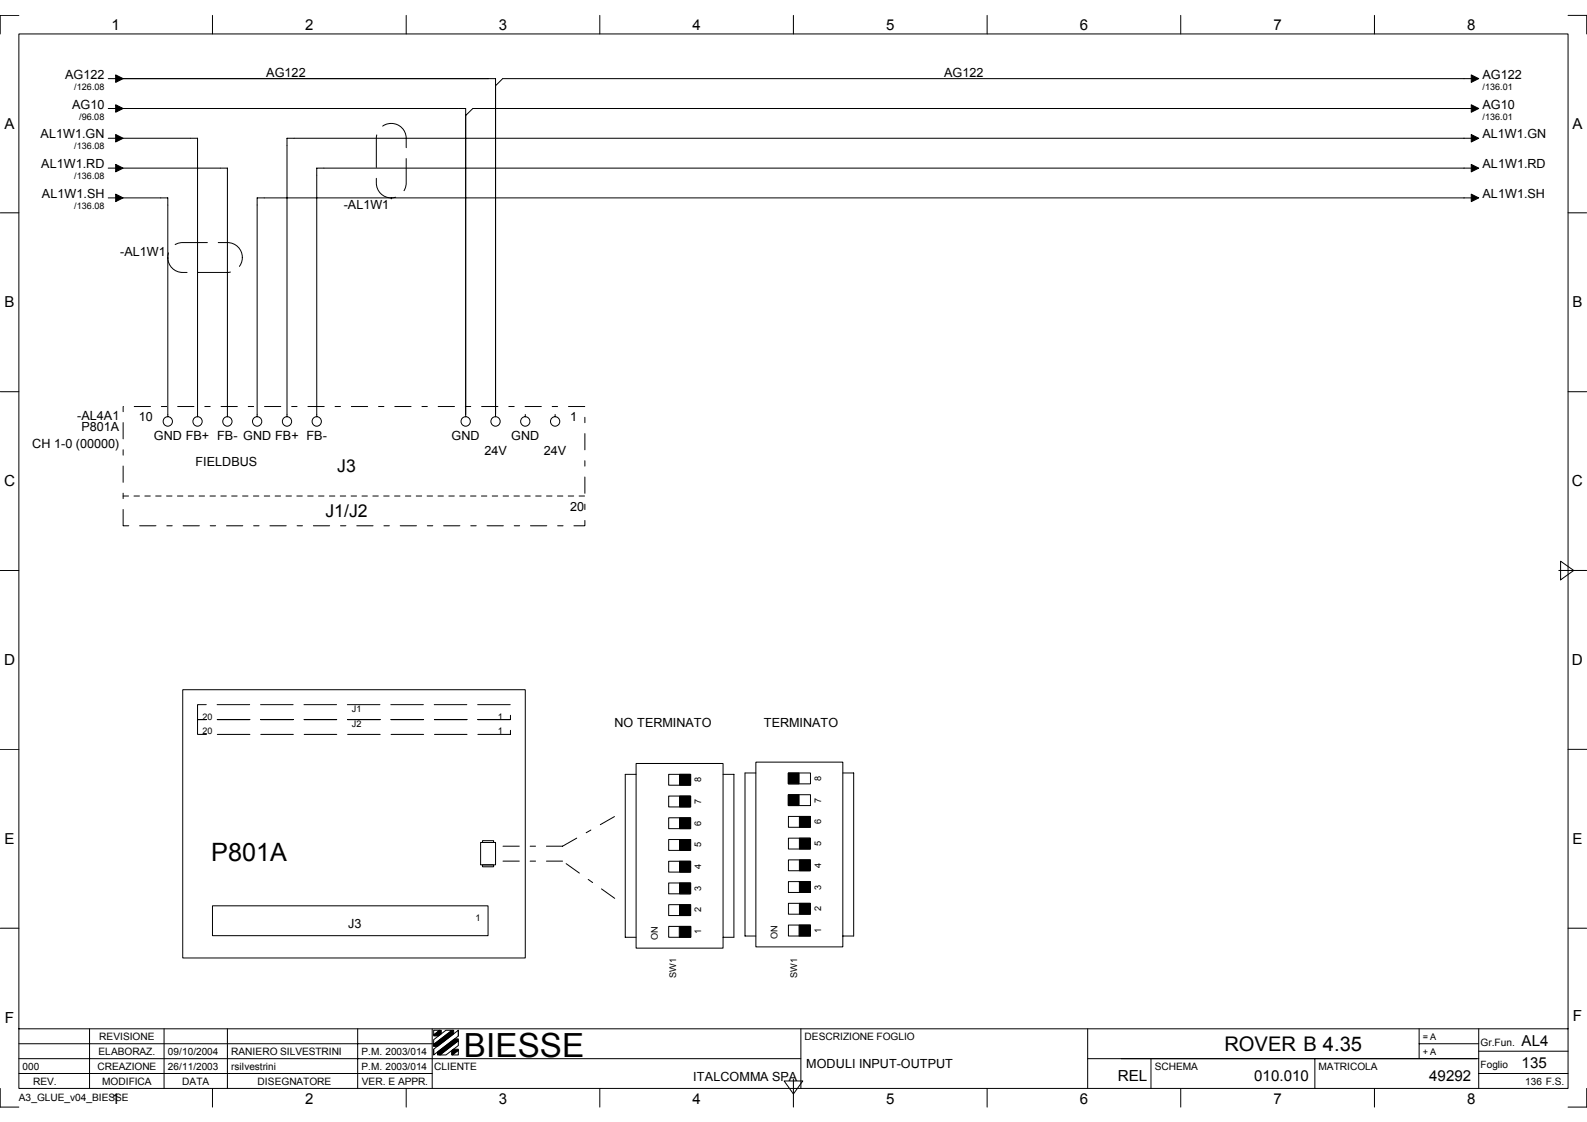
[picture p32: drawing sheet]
<svg xmlns="http://www.w3.org/2000/svg" width="297mm" height="210mm" viewBox="0 0 297 210" stroke-linecap="round" stroke-linejoin="round" font-family="sans-serif">
<defs><g id="words">
<text font-size="6.2" x="86.8" y="197.7">BIESSE</text>
<text font-size="4.7" x="39.5" y="161.1">P801A</text>
<text font-size="3.8" x="229.2" y="196.7">ROVER B 4.35</text>
<g font-size="3.3">
<text x="63.1" y="88.3">J3</text>
<text x="60.9" y="96.7">J1/J2</text>
</g>
<g font-size="2.9">
<text x=".8" y="91">C</text>
<text x="294.2" y="91">C</text>
<text x=".8" y="124.4">D</text>
<text x="294.2" y="124.4">D</text>
<text x=".9" y="191.3">F</text>
<text x="294.4" y="191">F</text>
<text x="209.2" y="202.2">REL</text>
</g>
<g font-size="2.8">
<text x="20.9" y="5.7">1</text>
<text x="57.1" y="5.7">2</text>
<text x="93.4" y="5.7">3</text>
<text x="129.6" y="5.7">4</text>
<text x="165.8" y="5.7">5</text>
<text x="202.1" y="5.7">6</text>
<text x="238.3" y="5.7">7</text>
<text x="274.6" y="5.7">8</text>
<text x=".8" y="24.1">A</text>
<text x="294.3" y="24.1">A</text>
<text x=".8" y="57.5">B</text>
<text x="294.3" y="57.5">B</text>
<text x=".8" y="157.9">E</text>
<text x="294.3" y="157.9">E</text>
<text x="284.8" y="195.6">AL4</text>
<text x="234.7" y="202.2">010.010</text>
<text x="267.5" y="202.2">49292</text>
<text x="284.8" y="199.8">135</text>
<text x="20.9" y="206.5">1</text>
<text x="57.1" y="206.5">2</text>
<text x="93.4" y="206.5">3</text>
<text x="129.6" y="206.5">4</text>
<text x="165.8" y="206.5">5</text>
<text x="202.1" y="206.5">6</text>
<text x="238.3" y="206.5">7</text>
<text x="274.6" y="206.5">8</text>
</g>
<g font-size="2.4">
<text x="12.2" y="14.7">AG122</text>
<text x="49.8" y="14.4">AG122</text>
<text x="176.7" y="14.4">AG122</text>
<text x="277.5" y="14.7">AG122</text>
<text x="13.5" y="20.3">AG10</text>
<text x="277.5" y="20.3">AG10</text>
<text x="7.6" y="25.9">AL1W1.GN</text>
<text x="277.5" y="25.9">AL1W1.GN</text>
<text x="7.7" y="31.5">AL1W1.RD</text>
<text x="277.5" y="31.5">AL1W1.RD</text>
<text x="7.8" y="37">AL1W1.SH</text>
<text x="64.3" y="39.1">-AL1W1</text>
<text x="277.5" y="37">AL1W1.SH</text>
<text x="22.5" y="47.8">-AL1W1</text>
<text x="6.1" y="83.8">CH 1-0 (00000)</text>
<text x="14.5" y="78.5">-AL4A1</text>
<text x="15.2" y="80.6">P801A</text>
<text x="26" y="78.8">10</text>
<text x="28.8" y="82.3">GND FB+ FB- GND FB+ FB-</text>
<text x="84.5" y="82.3">GND</text>
<text x="95.7" y="82.3">GND</text>
<text x="106.7" y="78.8">1</text>
<text x="36.6" y="87.2">FIELDBUS</text>
<text x="90.7" y="85.1">24V</text>
<text x="101.8" y="85.1">24V</text>
<text x="106.7" y="95.6">20</text>
<text x="115" y="136">NO TERMINATO</text>
<text x="143" y="136">TERMINATO</text>
<text x="65.1" y="173.7">J3</text>
<text x="129.8" y="202.2">ITALCOMMA SPA</text>
<text x="150.9" y="199.7">MODULI INPUT-OUTPUT</text>
</g>
<g font-size="1.9">
<text x="18.4" y="197.4">ELABORAZ.</text>
<text x="18.6" y="194.6">REVISIONE</text>
<text x="31.4" y="197.4">09/10/2004</text>
<text x="43.3" y="197.4">RANIERO SILVESTRINI</text>
<text x="67.6" y="197.4">P.M. 2003/014</text>
<text x="150.6" y="194.6">DESCRIZIONE FOGLIO</text>
<text x="277.1" y="195.6">Gr.Fun.</text>
<text x="4.2" y="200.1">000</text>
<text x="6.2" y="202.9">REV.</text>
<text x="18.2" y="200.1">CREAZIONE</text>
<text x="19.1" y="202.9">MODIFICA</text>
<text x="31.4" y="200.1">26/11/2003</text>
<text x="34.1" y="202.9">DATA</text>
<text x="43.3" y="200.1">rsilvestrini</text>
<text x="48.2" y="202.9">DISEGNATORE</text>
<text x="67.6" y="200.1">P.M. 2003/014</text>
<text x="67.7" y="202.9">VER. E APPR.</text>
<text x="81.3" y="200.1">CLIENTE</text>
<text x="216.1" y="200.1">SCHEMA</text>
<text x="246.8" y="200.1">MATRICOLA</text>
<text x="277.1" y="199.8">Foglio</text>
<text x="285.5" y="202.9">136 F.S.</text>
<text x="3.5" y="206.1">A3_GLUE_v04_BIESSE</text>
</g>
<g font-size="1.7">
<text x="13.9" y="16.8">/126.08</text>
<text x="277.5" y="16.8">/136.01</text>
<text x="14.8" y="22.4">/96.08</text>
<text x="277.5" y="22.4">/136.01</text>
<text x="13.9" y="28">/136.08</text>
<text x="13.9" y="33.5">/136.08</text>
<text x="13.9" y="39.1">/136.08</text>
<text x="37.9" y="134.6">20</text>
<text x="37.9" y="137.4">20</text>
<text x="65.8" y="133.2">J1</text>
<text x="65.8" y="136">J2</text>
<text x="93.2" y="134.6">1</text>
<text x="93.2" y="137.4">1</text>
<text x="131.3" y="146.3" transform="rotate(-90 131.3 146.3)">8</text>
<text x="153.7" y="146.1" transform="rotate(-90 153.7 146.1)">8</text>
<text x="131.3" y="154.5" transform="rotate(-90 131.3 154.5)">6</text>
<text x="131.3" y="150.4" transform="rotate(-90 131.3 150.4)">7</text>
<text x="153.7" y="154.2" transform="rotate(-90 153.7 154.2)">6</text>
<text x="153.7" y="150.1" transform="rotate(-90 153.7 150.1)">7</text>
<text x="131.3" y="158.5" transform="rotate(-90 131.3 158.5)">5</text>
<text x="153.7" y="158.3" transform="rotate(-90 153.7 158.3)">5</text>
<text x="131.3" y="166.6" transform="rotate(-90 131.3 166.6)">3</text>
<text x="131.3" y="162.6" transform="rotate(-90 131.3 162.6)">4</text>
<text x="153.7" y="166.4" transform="rotate(-90 153.7 166.4)">3</text>
<text x="153.7" y="162.3" transform="rotate(-90 153.7 162.3)">4</text>
<text x="89" y="172.3">1</text>
<text x="131.3" y="170.7" transform="rotate(-90 131.3 170.7)">2</text>
<text x="153.7" y="170.5" transform="rotate(-90 153.7 170.5)">2</text>
<text x="123.1" y="175.9" transform="rotate(-90 123.1 175.9)">ON</text>
<text x="131.3" y="174.8" transform="rotate(-90 131.3 174.8)">1</text>
<text x="145.5" y="175.7" transform="rotate(-90 145.5 175.7)">ON</text>
<text x="153.7" y="174.5" transform="rotate(-90 153.7 174.5)">1</text>
<text x="126.6" y="183" transform="rotate(-90 126.6 183)">SW1</text>
<text x="149.2" y="183" transform="rotate(-90 149.2 183)">SW1</text>
<text x="266.3" y="194.6">= A</text>
<text x="266.3" y="197.4">+ A</text>
</g>
</g></defs>
<g fill="none" stroke="#000" stroke-width=".19">
<path d="M3.5 6.3h290v197.3h-290zM3.5 2.9h-3.5v3.4M20.3 14.7h2M23 14.7h69.7v63.3M39.8 2.9v3.4M76 2.9v3.4M112.3 2.9v3.4M148.5 2.9v3.4M184.8 2.9v3.4M221 2.9v3.4M257.3 2.9v3.4M276.1 14.7h-182l-1.4 1.3"/>
<path d="M293.5 2.9h3.5v3.4M0 39.8h3.5M20.3 25.9h2M20.3 31.5h2M20.3 37h2M20.3 20.3h2M23 31.5h19.6v46.5M23 25.9h14v52.1M23 37h8.4v41M23 20.3h64.2v57.7M276.1 25.9h-222.4v52.1M276.1 31.5h-216.8v46.5"/>
<path d="M276.1 37h-228v41M276.1 20.3h-187.6l-1.3 1.3M293.5 39.8h3.5M0 73.3h3.5M98.3 77.5v.5M103.9 77.5v.5M293.5 73.3h3.5M0 106.7h3.5M291.8 106.7h5.2M292.1 105l2.5 1.7-2.5 1.8zM34.2 129h64.1v50.2h-64.1zM0 140.2h3.5"/>
<path d="M90 157.6h2.7v4.2h-2.7zM90.3 157.3h2.1v.3h-2.1zM119.1 144.9h-2.1v30.4h2.1M119.1 142.8h16.2v34.6h-16.2zM125.2 144.9h4.1v2h-4.1zM125.2 148.9h4.1v2.1h-4.1zM125.2 153h4.1v2h-4.1zM125.2 157.1h4.1v2h-4.1zM135.3 144.9h2.1v30.4h-2.1M141.5 142.6h16.3v34.5h-16.3zM141.5 144.6h-2.1v30.5h2.1M147.6 144.6h4.1v2h-4.1z"/>
<path d="M147.6 148.7h4.1v2h-4.1zM147.6 152.7h4.1v2.1h-4.1zM147.6 156.8h4.1v2h-4.1zM157.8 144.6h2v30.5h-2M293.5 140.2h3.5M0 173.7h3.5M39.8 169.5h51.6v5.5h-51.6zM90.3 161.8h2.1v.4h-2.1zM125.2 161.1h4.1v2.1h-4.1zM125.2 165.2h4.1v2h-4.1zM125.2 169.2h4.1v2.1h-4.1zM125.2 173.3h4.1v2h-4.1z"/>
<path d="M147.6 160.9h4.1v2h-4.1zM147.6 164.9h4.1v2.1h-4.1zM147.6 169h4.1v2h-4.1zM147.6 173.1h4.1v2h-4.1zM293.5 173.7h3.5M3.5 192.5h290M3.5 198.1h146.4M3.5 195.3h77.4M16.8 192.5v11.1M30.7 192.5v11.1M42.6 192.5v11.1M66.9 192.5v11.1"/>
<path d="M80.9 192.5v11.1M81.2 196.3l4.6-3.6v1.1l-4.6 3.6zM81.2 194.5l2.3-1.8h1.1l-3.4 2.7zM81.2 192.7h1.1l-1.1 .9zM81.2 195.4v.3M81.2 196.3v1M82.3 197.4l3.5-2.7v.9l-2.3 1.8zM84.7 197.4l1.1-.9v.9zM85.8 192.7v1.1M149.9 192.5v11.1M203.6 198.1h73.2M203.6 192.5v11.1"/>
<path d="M215.4 198.1v5.5M246.1 198.1v5.5M265.6 195.3h11.2M265.6 192.5v5.6M276.8 192.5v11.1M276.8 196.7h16.7M0 203.6v3.5h3.5M3.5 200.8h77.4M39.8 203.6v3.5M76 203.6v3.5M112.3 203.6v3.5M146.8 202.2h3.5l-1.8 2.5z"/>
<path d="M148.5 201.9v5.2M184.8 203.6v3.5M221 203.6v3.5M257.3 203.6v3.5M276.8 200.8h16.7M297 203.6v3.5h-3.5"/>
<circle cx="31.4" cy="78.8" r=".88"/>
<circle cx="37" cy="78.8" r=".88"/>
<circle cx="42.6" cy="78.8" r=".88"/>
<circle cx="48.1" cy="78.8" r=".88"/>
<circle cx="53.7" cy="78.8" r=".88"/>
<circle cx="59.3" cy="78.8" r=".88"/>
<circle cx="87.2" cy="78.8" r=".88"/>
<circle cx="92.7" cy="78.8" r=".88"/>
<circle cx="98.3" cy="78.8" r=".88"/>
<circle cx="103.9" cy="78.8" r=".88"/>
</g>
<g fill="#000" stroke="#000" stroke-width=".19">
<path d="M21.7 14l1.3 .7-1.3 .7z" fill-rule="evenodd"/>
<path d="M21.7 19.6l1.3 .7-1.3 .7z" fill-rule="evenodd"/>
<path d="M275.4 14l1.4 .7-1.4 .7z" fill-rule="evenodd"/>
<path d="M275.4 19.6l1.4 .7-1.4 .7z" fill-rule="evenodd"/>
<path d="M21.7 25.2l1.3 .7-1.3 .7z" fill-rule="evenodd"/>
<path d="M21.7 30.8l1.3 .7-1.3 .7z" fill-rule="evenodd"/>
<path d="M21.7 36.3l1.3 .7-1.3 .7z" fill-rule="evenodd"/>
<path d="M275.4 25.2l1.4 .7-1.4 .7z" fill-rule="evenodd"/>
<path d="M275.4 30.8l1.4 .7-1.4 .7z" fill-rule="evenodd"/>
<path d="M275.4 36.3l1.4 .7-1.4 .7z" fill-rule="evenodd"/>
<path d="M127.2 144.9h2v2h-2z" fill-rule="evenodd"/>
<path d="M127.2 148.9h2v2.1h-2z" fill-rule="evenodd"/>
<path d="M127.2 153h2v2h-2z" fill-rule="evenodd"/>
<path d="M127.2 157.1h2v2h-2z" fill-rule="evenodd"/>
<path d="M147.5 144.6h2.1v2h-2.1z" fill-rule="evenodd"/>
<path d="M147.5 148.7h2.1v2h-2.1z" fill-rule="evenodd"/>
<path d="M149.6 152.7h2.1v2.1h-2.1z" fill-rule="evenodd"/>
<path d="M149.6 156.8h2.1v2h-2.1z" fill-rule="evenodd"/>
<path d="M127.2 161.1h2v2.1h-2z" fill-rule="evenodd"/>
<path d="M127.2 165.2h2v2h-2z" fill-rule="evenodd"/>
<path d="M127.2 169.2h2v2.1h-2z" fill-rule="evenodd"/>
<path d="M127.1 173.3h2.2v2h-2.2z" fill-rule="evenodd"/>
<path d="M149.6 160.9h2.1v2h-2.1z" fill-rule="evenodd"/>
<path d="M149.6 164.9h2.1v2.1h-2.1z" fill-rule="evenodd"/>
<path d="M149.6 169h2.1v2h-2.1z" fill-rule="evenodd"/>
<path d="M149.6 173.1h2.1v2h-2.1z" fill-rule="evenodd"/>
<path d="M81.2 193.6l1.1-.9h.3v.7l-.5 .4h-.9z" fill-rule="evenodd"/>
<path d="M81.9 196.8l3.2-2.4h.7v.3l-3.5 2.7h-.4z" fill-rule="evenodd"/>
<path d="M81.2 195.4l3.4-2.7h.3v.7l-3 2.3h-.7z" fill-rule="evenodd"/>
<path d="M84.5 196.6l.4-.3h.9v.2l-1.1 .9h-.2z" fill-rule="evenodd"/>
</g>
<path d="M71.5 23.7a2.81 2.81 0 0 1 2.9-.3 2.81 2.81 0 0 1 1.6 2.5v8.3a2.79 2.79 0 0 1-2.8 2.8 2.79 2.79 0 0 1-2.8-2.8v-8.3a2.76 2.76 0 0 1 1.1-2.2zM73.2 37h.1M31.4 48.2h.1M32 46.4a2.76 2.76 0 0 1 2.2-1h8.4a2.79 2.79 0 0 1 2.8 2.8 2.79 2.79 0 0 1-2.8 2.8h-8.4a2.8 2.8 0 0 1-2.5-1.6 2.8 2.8 0 0 1 .3-3zM95.5 134.6h-58.5v-2.8h58.5v2.8M95.5 137.4h-58.5v-2.8h58.5v2.8" fill="none" stroke="#000" stroke-width=".19" stroke-dasharray="6.1 2"/>
<path d="M23 98.4v-22.3h86.5v22.3h-86.5M94.1 158.3h11.2M105.3 158.3l9.8-5.6M94.1 161.1h11.2M115.1 168.1l-9.8-7" fill="none" stroke="#000" stroke-width=".19" stroke-dasharray="3 2 1 2"/>
<path d="M23 92.8h86.5" fill="none" stroke="#000" stroke-width=".19" stroke-dasharray="1 1 1 1 1 1 1 1"/>
<use href="#words"/>
</svg>
